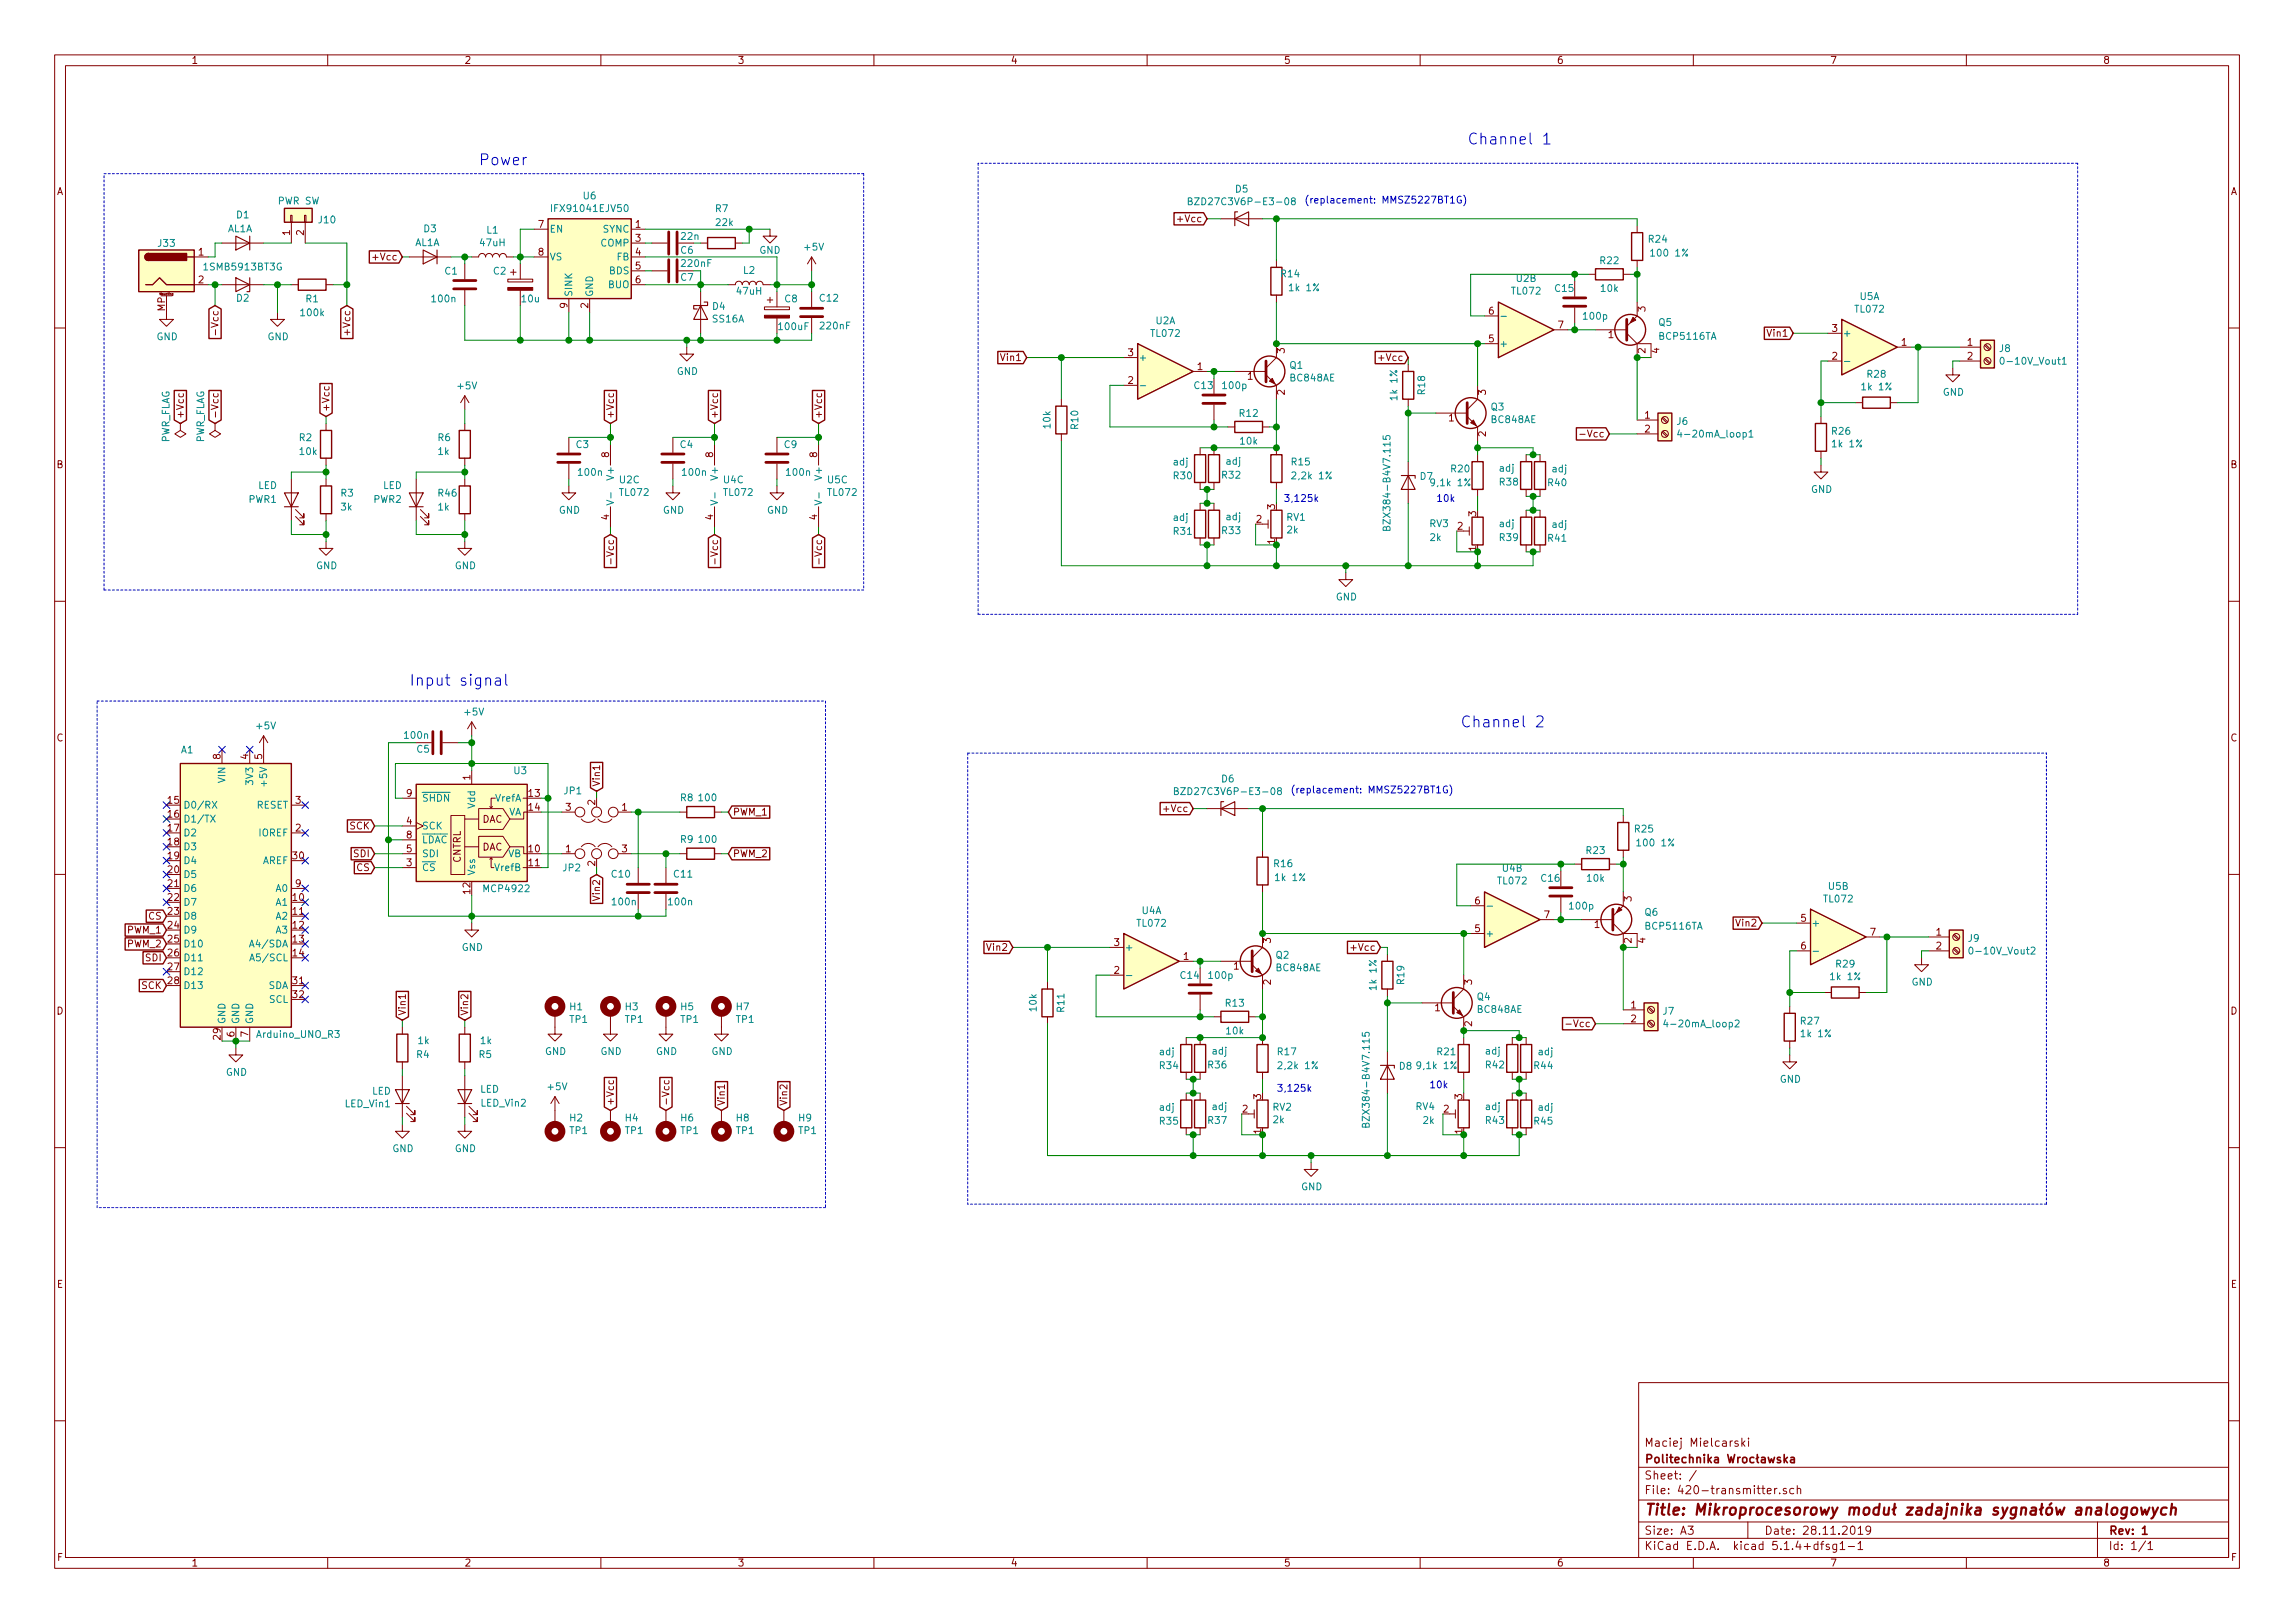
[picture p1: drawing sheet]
<svg xmlns="http://www.w3.org/2000/svg" width="420mm" height="297mm" viewBox="0 0 420 297" stroke-linecap="round" stroke-linejoin="round" font-family="sans-serif">
<defs><g id="words">
<g font-size="2.8" fill="#0000c2">
<text x="268.6" y="26.5">Channel 1</text>
<text x="87.6" y="30.3">Power</text>
<text x="74.9" y="125.5">Input signal</text>
<text x="267.3" y="133.1">Channel 2</text>
</g>
<text font-size="2.8" fill="#840000" x="301" y="277.3">Title: Mikroprocesorowy modu zadajnika sygnaów analogowych</text>
<g font-size="2.1" fill="#840000">
<text x="301" y="267.8">Politechnika Wrocawska</text>
<text x="301" y="264.8">Maciej Mielcarski</text>
<text x="301" y="273.5">File: 420-transmitter.sch</text>
<text x="301" y="270.8">Sheet: /</text>
<text x="301" y="280.9">Size: A3</text>
<text x="323" y="280.9">Date: 28.11.2019</text>
<text x="386" y="280.9">Rev: 1</text>
<text x="301" y="283.7">KiCad E.D.A. kicad 5.1.4+dfsg1-1</text>
<text x="386" y="283.7">Id: 1/1</text>
</g>
<g font-size="1.8" fill="#840000">
<text x="35" y="11.7">1</text>
<text x="85" y="11.7">2</text>
<text x="135" y="11.7">3</text>
<text x="185" y="11.7">4</text>
<text x="235" y="11.7">5</text>
<text x="285" y="11.7">6</text>
<text x="335" y="11.7">7</text>
<text x="385" y="11.7">8</text>
<text x="10.4" y="35.7">A</text>
<text x="408.4" y="35.7">A</text>
<text x="98.6" y="41.7">7</text>
<text x="116.4" y="41.7">1</text>
<text x="216" y="40.7">+Vcc</text>
<text x="36.3" y="46.8">1</text>
<text x="53.1" y="43.1" transform="rotate(-90 53.1 43.1)">1</text>
<text x="55.6" y="43.1" transform="rotate(-90 55.6 43.1)">2</text>
<text x="68.7" y="47.7">+Vcc</text>
<text x="98.6" y="46.8">8</text>
<text x="116.4" y="44.2">3</text>
<text x="116.4" y="46.8">4</text>
<text x="36.3" y="51.9">2</text>
<text x="116.4" y="49.3">5</text>
<text x="116.4" y="51.9">6</text>
<text x="30.2" y="57" transform="rotate(-90 30.2 57)">MP</text>
<text x="103.9" y="56.4" transform="rotate(-90 103.9 56.4)">9</text>
<text x="107.7" y="56.4" transform="rotate(-90 107.7 56.4)">2</text>
<text x="272.6" y="57.6">6</text>
<text x="301.2" y="57" transform="rotate(-90 301.2 57)">3</text>
<text x="40" y="60.4" transform="rotate(-90 40 60.4)">-Vcc</text>
<text x="64.1" y="60.9" transform="rotate(-90 64.1 60.9)">+Vcc</text>
<text x="206.5" y="65.2">3</text>
<text x="235.2" y="64.7" transform="rotate(-90 235.2 64.7)">3</text>
<text x="272.6" y="62.6">5</text>
<text x="285.3" y="60.1">7</text>
<text x="294.5" y="61.9">1</text>
<text x="301.2" y="64.7" transform="rotate(-90 301.2 64.7)">2</text>
<text x="303.8" y="64.7" transform="rotate(-90 303.8 64.7)">4</text>
<text x="323.8" y="61.6">Vin1</text>
<text x="335.4" y="65.8">2</text>
<text x="335.4" y="60.7">3</text>
<text x="348.1" y="63.3">1</text>
<text x="360.2" y="63.3">1</text>
<text x="360.2" y="65.8">2</text>
<text x="183.4" y="66.1">Vin1</text>
<text x="206.5" y="70.3">2</text>
<text x="219.2" y="67.7">1</text>
<text x="228.4" y="69.5">1</text>
<text x="252.8" y="66.1">+Vcc</text>
<text x="33.7" y="76.7" transform="rotate(-90 33.7 76.7)">+Vcc</text>
<text x="40" y="76.7" transform="rotate(-90 40 76.7)">-Vcc</text>
<text x="60.3" y="75.4" transform="rotate(-90 60.3 75.4)">+Vcc</text>
<text x="112.4" y="76.7" transform="rotate(-90 112.4 76.7)">+Vcc</text>
<text x="131.4" y="76.7" transform="rotate(-90 131.4 76.7)">+Vcc</text>
<text x="150.5" y="76.7" transform="rotate(-90 150.5 76.7)">+Vcc</text>
<text x="235.2" y="72.3" transform="rotate(-90 235.2 72.3)">2</text>
<text x="265.3" y="77.1">1</text>
<text x="272" y="72.3" transform="rotate(-90 272 72.3)">3</text>
<text x="301.1" y="76.6">1</text>
<text x="111.5" y="83.7" transform="rotate(-90 111.5 83.7)">8</text>
<text x="130.6" y="83.7" transform="rotate(-90 130.6 83.7)">8</text>
<text x="149.6" y="83.7" transform="rotate(-90 149.6 83.7)">8</text>
<text x="272" y="79.9" transform="rotate(-90 272 79.9)">2</text>
<text x="290.1" y="80">-Vcc</text>
<text x="301.1" y="79.2">2</text>
<text x="10.4" y="85.7">B</text>
<text x="408.4" y="85.7">B</text>
<text x="111.5" y="95.1" transform="rotate(-90 111.5 95.1)">4</text>
<text x="130.6" y="95.1" transform="rotate(-90 130.6 95.1)">4</text>
<text x="149.6" y="95.1" transform="rotate(-90 149.6 95.1)">4</text>
<text x="230" y="95.7">2</text>
<text x="233.4" y="93.2" transform="rotate(-90 233.4 93.2)">3</text>
<text x="270.3" y="94.5" transform="rotate(-90 270.3 94.5)">3</text>
<text x="233.4" y="99.6" transform="rotate(-90 233.4 99.6)">1</text>
<text x="266.9" y="96.9">2</text>
<text x="270.3" y="100.8" transform="rotate(-90 270.3 100.8)">1</text>
<text x="112.4" y="102.3" transform="rotate(-90 112.4 102.3)">-Vcc</text>
<text x="131.4" y="102.3" transform="rotate(-90 131.4 102.3)">-Vcc</text>
<text x="150.5" y="102.3" transform="rotate(-90 150.5 102.3)">-Vcc</text>
<text x="10.4" y="135.7">C</text>
<text x="408.4" y="135.7">C</text>
<text x="40.4" y="138.9" transform="rotate(-90 40.4 138.9)">8</text>
<text x="45.5" y="138.9" transform="rotate(-90 45.5 138.9)">4</text>
<text x="48" y="138.9" transform="rotate(-90 48 138.9)">5</text>
<text x="86.1" y="142.8" transform="rotate(-90 86.1 142.8)">1</text>
<text x="30.8" y="147.1">15</text>
<text x="30.8" y="149.6">16</text>
<text x="54.1" y="147.1">3</text>
<text x="74.4" y="145.8">9</text>
<text x="96.8" y="145.8">13</text>
<text x="96.8" y="148.4">14</text>
<text x="103.6" y="148.4">3</text>
<text x="109" y="147.3" transform="rotate(-90 109 147.3)">2</text>
<text x="109.9" y="144" transform="rotate(-90 109.9 144)">Vin1</text>
<text x="113.9" y="148.4">1</text>
<text x="134.1" y="149.3">PWM_1</text>
<text x="213.5" y="148.6">+Vcc</text>
<text x="30.8" y="152.2">17</text>
<text x="30.8" y="154.7">18</text>
<text x="54.1" y="152.2">2</text>
<text x="64.1" y="151.8">SCK</text>
<text x="74.4" y="150.9">4</text>
<text x="74.4" y="156">5</text>
<text x="74.4" y="153.5">8</text>
<text x="88.3" y="155.7">DAC</text>
<text x="88.3" y="150.6">DAC</text>
<text x="96.8" y="156">10</text>
<text x="103.6" y="156">1</text>
<text x="113.9" y="156">3</text>
<text x="30.8" y="157.3">19</text>
<text x="30.8" y="159.8">20</text>
<text x="53.6" y="157.3">30</text>
<text x="64.8" y="156.9">SDI</text>
<text x="65.3" y="159.4">CS</text>
<text x="74.4" y="158.5">3</text>
<text x="84.4" y="158" transform="rotate(-90 84.4 158)">CNTRL</text>
<text x="96.8" y="158.5">11</text>
<text x="109" y="158.5" transform="rotate(-90 109 158.5)">2</text>
<text x="134.1" y="156.9">PWM_2</text>
<text x="30.8" y="162.3">21</text>
<text x="30.8" y="164.9">22</text>
<text x="30.8" y="167.4">23</text>
<text x="53.6" y="164.9">10</text>
<text x="53.6" y="167.4">11</text>
<text x="54.1" y="162.3">9</text>
<text x="86.1" y="163.6" transform="rotate(-90 86.1 163.6)">12</text>
<text x="109.9" y="164.6" transform="rotate(-90 109.9 164.6)">Vin2</text>
<text x="270" y="165.5">6</text>
<text x="298.7" y="165" transform="rotate(-90 298.7 165)">3</text>
<text x="23.4" y="170.9">PWM_1</text>
<text x="23.4" y="173.4">PWM_2</text>
<text x="27.2" y="168.3">CS</text>
<text x="30.8" y="170">24</text>
<text x="30.8" y="172.5">25</text>
<text x="53.6" y="170">12</text>
<text x="53.6" y="172.5">13</text>
<text x="204" y="173.1">3</text>
<text x="232.7" y="172.6" transform="rotate(-90 232.7 172.6)">3</text>
<text x="270" y="170.6">5</text>
<text x="282.7" y="168.1">7</text>
<text x="291.9" y="169.8">1</text>
<text x="298.7" y="172.6" transform="rotate(-90 298.7 172.6)">2</text>
<text x="301.2" y="172.6" transform="rotate(-90 301.2 172.6)">4</text>
<text x="318.1" y="169.6">Vin2</text>
<text x="329.7" y="168.7">5</text>
<text x="329.7" y="173.8">6</text>
<text x="342.4" y="171.2">7</text>
<text x="354.5" y="171.2">1</text>
<text x="354.5" y="173.8">2</text>
<text x="26.7" y="175.9">SDI</text>
<text x="30.8" y="175">26</text>
<text x="30.8" y="177.6">27</text>
<text x="53.6" y="175">14</text>
<text x="180.9" y="174">Vin2</text>
<text x="204" y="178.2">2</text>
<text x="216.7" y="175.7">1</text>
<text x="225.9" y="177.5">1</text>
<text x="247.8" y="174">+Vcc</text>
<text x="10.4" y="185.7">D</text>
<text x="26" y="181">SCK</text>
<text x="30.8" y="180.1">28</text>
<text x="53.6" y="180.1">31</text>
<text x="53.6" y="182.7">32</text>
<text x="74.3" y="185.9" transform="rotate(-90 74.3 185.9)">Vin1</text>
<text x="85.7" y="185.9" transform="rotate(-90 85.7 185.9)">Vin2</text>
<text x="232.7" y="180.2" transform="rotate(-90 232.7 180.2)">2</text>
<text x="262.7" y="185.1">1</text>
<text x="269.5" y="180.2" transform="rotate(-90 269.5 180.2)">3</text>
<text x="298.6" y="184.6">1</text>
<text x="408.4" y="185.7">D</text>
<text x="40.4" y="190.2" transform="rotate(-90 40.4 190.2)">29</text>
<text x="42.9" y="189.7" transform="rotate(-90 42.9 189.7)">6</text>
<text x="45.5" y="189.7" transform="rotate(-90 45.5 189.7)">7</text>
<text x="269.5" y="187.8" transform="rotate(-90 269.5 187.8)">2</text>
<text x="287.6" y="188">-Vcc</text>
<text x="298.6" y="187.1">2</text>
<text x="112.4" y="202.4" transform="rotate(-90 112.4 202.4)">+Vcc</text>
<text x="122.6" y="202.4" transform="rotate(-90 122.6 202.4)">-Vcc</text>
<text x="132.7" y="202.4" transform="rotate(-90 132.7 202.4)">Vin1</text>
<text x="144.1" y="202.4" transform="rotate(-90 144.1 202.4)">Vin2</text>
<text x="227.5" y="203.6">2</text>
<text x="230.9" y="201.2" transform="rotate(-90 230.9 201.2)">3</text>
<text x="264.3" y="203.6">2</text>
<text x="267.7" y="201.2" transform="rotate(-90 267.7 201.2)">3</text>
<text x="230.9" y="207.5" transform="rotate(-90 230.9 207.5)">1</text>
<text x="267.7" y="207.5" transform="rotate(-90 267.7 207.5)">1</text>
<text x="10.4" y="235.7">E</text>
<text x="408.4" y="235.7">E</text>
<text x="10.5" y="285.7">F</text>
<text x="35" y="286.7">1</text>
<text x="85" y="286.7">2</text>
<text x="135" y="286.7">3</text>
<text x="185" y="286.7">4</text>
<text x="235" y="286.7">5</text>
<text x="285" y="286.7">6</text>
<text x="335" y="286.7">7</text>
<text x="385" y="286.7">8</text>
<text x="408.5" y="285.7">F</text>
</g>
<g font-size="1.8" fill="#008484">
<text x="226.2" y="35.2">D5</text>
<text x="43.3" y="40">D1</text>
<text x="51" y="37.4">PWR SW</text>
<text x="58.4" y="40.9">J10</text>
<text x="101.5" y="38.8">IFX91041EJV50</text>
<text x="106.8" y="36.5">U6</text>
<text x="131" y="38.8">R7</text>
<text x="131.1" y="41.4">22k</text>
<text x="219.1" y="37.6">BZD27C3V6P-E3-08</text>
<text x="29" y="45.2">J33</text>
<text x="41.9" y="42.5">AL1A</text>
<text x="76.2" y="45">AL1A</text>
<text x="77.6" y="42.5">D3</text>
<text x="88" y="45.1">47uH</text>
<text x="89.2" y="42.8">L1</text>
<text x="100.6" y="42.6">EN</text>
<text x="100.6" y="47.7">VS</text>
<text x="110" y="45.1">COMP</text>
<text x="110.4" y="42.6">SYNC</text>
<text x="113" y="47.7">FB</text>
<text x="124.7" y="46.4">C6</text>
<text x="124.8" y="43.9">22n</text>
<text x="139" y="46.4">GND</text>
<text x="147.4" y="45.9">+5V</text>
<text x="301.9" y="44.4">R24</text>
<text x="302.8" y="47">100 1%</text>
<text x="37.6" y="49.5">1SMB5913BT3G</text>
<text x="81.5" y="50.3">C1</text>
<text x="90.4" y="50.3">C2</text>
<text x="111.4" y="52.7">BUO</text>
<text x="111.6" y="50.2">BDS</text>
<text x="124.7" y="51.4">C7</text>
<text x="124.9" y="48.9">220nF</text>
<text x="135" y="53.9">47uH</text>
<text x="136.1" y="50.1">L2</text>
<text x="234.6" y="50.8">R14</text>
<text x="236.2" y="53.3">1k 1%</text>
<text x="276.9" y="53.9">TL072</text>
<text x="277.6" y="51.6">U2B</text>
<text x="284.8" y="53.4">C15</text>
<text x="293" y="48.3">R22</text>
<text x="293.2" y="53.4">10k</text>
<text x="43.3" y="55.2">D2</text>
<text x="55.2" y="57.9">100k</text>
<text x="56" y="55.3">R1</text>
<text x="79.2" y="55.3">100n</text>
<text x="95.6" y="55.3">10u</text>
<text x="104.8" y="54.4" transform="rotate(-90 104.8 54.4)">SINK</text>
<text x="108.6" y="54.4" transform="rotate(-90 108.6 54.4)">GND</text>
<text x="130.5" y="56.7">D4</text>
<text x="130.7" y="59">SS16A</text>
<text x="143.7" y="55.3">C8</text>
<text x="150.1" y="55.2">C12</text>
<text x="211.6" y="59.3">U2A</text>
<text x="290" y="58.5">100p</text>
<text x="303.7" y="59.7">Q5</text>
<text x="339.7" y="57.2">TL072</text>
<text x="340.5" y="54.9">U5A</text>
<text x="28.7" y="62.3">GND</text>
<text x="49" y="62.3">GND</text>
<text x="142.7" y="60.4">100uF</text>
<text x="150.3" y="60.3">220nF</text>
<text x="210.8" y="61.7">TL072</text>
<text x="274.4" y="63.5">+</text>
<text x="303.9" y="62.2">BCP5116TA</text>
<text x="337.3" y="61.6">+</text>
<text x="366.1" y="64.4">J8</text>
<text x="83.9" y="71.3">+5V</text>
<text x="123.9" y="68.6">GND</text>
<text x="208.4" y="66.1">+</text>
<text x="218.7" y="71.2">C13</text>
<text x="224" y="71.2">100p</text>
<text x="236.2" y="67.5">Q1</text>
<text x="236.3" y="69.8">BC848AE</text>
<text x="341" y="71.4">1k 1%</text>
<text x="341.9" y="69.1">R28</text>
<text x="366.9" y="66.7">0-10V_Vout1</text>
<text x="227" y="76.3">R12</text>
<text x="255.8" y="73" transform="rotate(-90 255.8 73)">1k 1%</text>
<text x="260.9" y="72.1" transform="rotate(-90 260.9 72.1)">R18</text>
<text x="273" y="75.1">Q3</text>
<text x="273.1" y="77.4">BC848AE</text>
<text x="307" y="77.8">J6</text>
<text x="355.7" y="72.4">GND</text>
<text x="31" y="81.2" transform="rotate(-90 31 81.2)">PWR_FLAG</text>
<text x="37.4" y="81.2" transform="rotate(-90 37.4 81.2)">PWR_FLAG</text>
<text x="54.8" y="80.7">R2</text>
<text x="54.9" y="83.3">10k</text>
<text x="80.2" y="80.7">R6</text>
<text x="80.2" y="83.3">1k</text>
<text x="105.5" y="82">C3</text>
<text x="124.6" y="82">C4</text>
<text x="143.6" y="82">C9</text>
<text x="192.3" y="78.3" transform="rotate(-90 192.3 78.3)">10k</text>
<text x="197.4" y="78.5" transform="rotate(-90 197.4 78.5)">R10</text>
<text x="227.1" y="81.4">10k</text>
<text x="308" y="80.1">4-20mA_loop1</text>
<text x="335.4" y="79.6">R26</text>
<text x="335.7" y="81.9">1k 1%</text>
<text x="47.2" y="89.5">LED</text>
<text x="70.1" y="89.5">LED</text>
<text x="106" y="87.1">100n</text>
<text x="112.4" y="87.5" transform="rotate(-90 112.4 87.5)">V+</text>
<text x="113.5" y="88.5">U2C</text>
<text x="125.1" y="87.1">100n</text>
<text x="131.4" y="87.5" transform="rotate(-90 131.4 87.5)">V+</text>
<text x="132.5" y="88.5">U4C</text>
<text x="144.1" y="87.1">100n</text>
<text x="150.5" y="87.5" transform="rotate(-90 150.5 87.5)">V+</text>
<text x="151.6" y="88.5">U5C</text>
<text x="214.9" y="85.2">adj</text>
<text x="214.9" y="87.7">R30</text>
<text x="223.8" y="87.6">R32</text>
<text x="224.5" y="85.1">adj</text>
<text x="236.5" y="85.2">R15</text>
<text x="236.9" y="87.7">2,2k 1%</text>
<text x="260" y="87.8">D7</text>
<text x="262.3" y="89">9,1k 1%</text>
<text x="265.7" y="86.4">R20</text>
<text x="274.6" y="86.3">adj</text>
<text x="274.6" y="88.9">R38</text>
<text x="283.5" y="89">R40</text>
<text x="284.2" y="86.4">adj</text>
<text x="45.6" y="92">PWR1</text>
<text x="62.4" y="90.9">R3</text>
<text x="62.5" y="93.4">3k</text>
<text x="68.4" y="92">PWR2</text>
<text x="80.2" y="93.4">1k</text>
<text x="80.3" y="90.9">R46</text>
<text x="102.3" y="94">GND</text>
<text x="113.6" y="90.8">TL072</text>
<text x="121.4" y="94">GND</text>
<text x="132.6" y="90.8">TL072</text>
<text x="140.4" y="94">GND</text>
<text x="151.7" y="90.8">TL072</text>
<text x="214.9" y="95.3">adj</text>
<text x="224.5" y="95.2">adj</text>
<text x="235.6" y="95.3">RV1</text>
<text x="254.6" y="95.9" transform="rotate(-90 254.6 95.9)">BZX384-B4V7.115</text>
<text x="331.5" y="90.2">GND</text>
<text x="214.9" y="97.9">R31</text>
<text x="223.8" y="97.8">R33</text>
<text x="235.7" y="97.6">2k</text>
<text x="261.8" y="96.5">RV3</text>
<text x="261.8" y="99">2k</text>
<text x="274.6" y="96.5">adj</text>
<text x="274.6" y="99">R39</text>
<text x="283.5" y="99.1">R41</text>
<text x="284.2" y="96.6">adj</text>
<text x="57.9" y="104.2">GND</text>
<text x="83.3" y="104.2">GND</text>
<text x="244.6" y="109.9">GND</text>
<text x="85.1" y="130.9">+5V</text>
<text x="33.2" y="137.9">A1</text>
<text x="47" y="133.5">+5V</text>
<text x="74.2" y="135.2">100n</text>
<text x="76.4" y="137.8">C5</text>
<text x="41.3" y="143.2" transform="rotate(-90 41.3 143.2)">VIN</text>
<text x="46.4" y="143.4" transform="rotate(-90 46.4 143.4)">3V3</text>
<text x="48.9" y="143.4" transform="rotate(-90 48.9 143.4)">+5V</text>
<text x="94.1" y="141.7">U3</text>
<text x="223.7" y="143.2">D6</text>
<text x="33.5" y="148">D0/RX</text>
<text x="46.9" y="148">RESET</text>
<text x="77.2" y="146.7">SHDN</text>
<text x="87" y="147.9" transform="rotate(-90 87 147.9)">Vdd</text>
<text x="90.8" y="146.7">VrefA</text>
<text x="93" y="149.3">VA</text>
<text x="103.3" y="145.4">JP1</text>
<text x="124.6" y="146.6">R8</text>
<text x="128" y="146.6">100</text>
<text x="216.5" y="145.5">BZD27C3V6P-E3-08</text>
<text x="33.5" y="150.5">D1/TX</text>
<text x="33.5" y="153.1">D2</text>
<text x="33.5" y="155.6">D3</text>
<text x="47.4" y="153.1">IOREF</text>
<text x="77.2" y="151.8">SCK</text>
<text x="77.2" y="154.3">LDAC</text>
<text x="124.6" y="154.3">R9</text>
<text x="128.1" y="154.3">100</text>
<text x="299.3" y="152.4">R25</text>
<text x="300.3" y="154.9">100 1%</text>
<text x="33.5" y="158.2">D4</text>
<text x="33.5" y="160.7">D5</text>
<text x="48" y="158.2">AREF</text>
<text x="77.2" y="159.4">CS</text>
<text x="77.2" y="156.9">SDI</text>
<text x="87" y="160.3" transform="rotate(-90 87 160.3)">Vss</text>
<text x="90.8" y="159.4">VrefB</text>
<text x="93" y="156.9">VB</text>
<text x="103.1" y="159.5">JP2</text>
<text x="112" y="160.6">C10</text>
<text x="123.4" y="160.6">C11</text>
<text x="233.3" y="158.7">R16</text>
<text x="233.7" y="161.3">1k 1%</text>
<text x="274.3" y="161.9">TL072</text>
<text x="275.1" y="159.5">U4B</text>
<text x="282.2" y="161.4">C16</text>
<text x="290.5" y="156.3">R23</text>
<text x="290.6" y="161.4">10k</text>
<text x="33.5" y="163.2">D6</text>
<text x="33.5" y="165.8">D7</text>
<text x="50.6" y="165.8">A1</text>
<text x="50.6" y="163.2">A0</text>
<text x="88.8" y="163.3">MCP4922</text>
<text x="112.2" y="165.7">100n</text>
<text x="122.5" y="165.7">100n</text>
<text x="209.1" y="167.3">U4A</text>
<text x="287.5" y="166.5">100p</text>
<text x="301.2" y="167.6">Q6</text>
<text x="334" y="165.2">TL072</text>
<text x="334.8" y="162.9">U5B</text>
<text x="33.5" y="168.3">D8</text>
<text x="33.5" y="170.9">D9</text>
<text x="33.5" y="173.4">D10</text>
<text x="46.4" y="173.4">A4/SDA</text>
<text x="50.6" y="168.3">A2</text>
<text x="50.6" y="170.9">A3</text>
<text x="208.3" y="169.6">TL072</text>
<text x="271.9" y="171.5">+</text>
<text x="301.4" y="170.1">BCP5116TA</text>
<text x="331.6" y="169.6">+</text>
<text x="360.4" y="172.4">J9</text>
<text x="33.5" y="175.9">D11</text>
<text x="33.5" y="178.5">D12</text>
<text x="46.5" y="175.9">A5/SCL</text>
<text x="84.5" y="174">GND</text>
<text x="205.9" y="174">+</text>
<text x="216.2" y="179.2">C14</text>
<text x="221.4" y="179.2">100p</text>
<text x="233.6" y="175.4">Q2</text>
<text x="233.8" y="177.8">BC848AE</text>
<text x="335.3" y="179.4">1k 1%</text>
<text x="336.2" y="177.1">R29</text>
<text x="361.2" y="174.7">0-10V_Vout2</text>
<text x="33.5" y="181">D13</text>
<text x="49.1" y="181">SDA</text>
<text x="49.3" y="183.6">SCL</text>
<text x="104.4" y="184.9">H1</text>
<text x="114.5" y="184.9">H3</text>
<text x="124.7" y="184.9">H5</text>
<text x="134.8" y="184.9">H7</text>
<text x="189.8" y="185" transform="rotate(-90 189.8 185)">10k</text>
<text x="194.9" y="185.2" transform="rotate(-90 194.9 185.2)">R11</text>
<text x="224.4" y="184.2">R13</text>
<text x="252" y="181" transform="rotate(-90 252 181)">1k 1%</text>
<text x="257.1" y="180.1" transform="rotate(-90 257.1 180.1)">R19</text>
<text x="270.5" y="183.1">Q4</text>
<text x="270.6" y="185.4">BC848AE</text>
<text x="304.5" y="185.7">J7</text>
<text x="350" y="180.4">GND</text>
<text x="41.3" y="187.5" transform="rotate(-90 41.3 187.5)">GND</text>
<text x="43.8" y="187.5" transform="rotate(-90 43.8 187.5)">GND</text>
<text x="46.4" y="187.5" transform="rotate(-90 46.4 187.5)">GND</text>
<text x="47.1" y="190">Arduino_UNO_R3</text>
<text x="76.6" y="191.1">1k</text>
<text x="88" y="191.1">1k</text>
<text x="104.3" y="187.2">TP1</text>
<text x="114.5" y="187.2">TP1</text>
<text x="124.6" y="187.2">TP1</text>
<text x="134.8" y="187.2">TP1</text>
<text x="224.6" y="189.3">10k</text>
<text x="305.5" y="188">4-20mA_loop2</text>
<text x="329.7" y="187.5">R27</text>
<text x="329.9" y="189.8">1k 1%</text>
<text x="41.4" y="196.9">GND</text>
<text x="76.3" y="193.6">R4</text>
<text x="87.7" y="193.6">R5</text>
<text x="99.8" y="193.1">GND</text>
<text x="109.9" y="193.1">GND</text>
<text x="120.1" y="193.1">GND</text>
<text x="130.3" y="193.1">GND</text>
<text x="212.3" y="193.1">adj</text>
<text x="212.4" y="195.7">R34</text>
<text x="221.2" y="195.5">R36</text>
<text x="222" y="193">adj</text>
<text x="234" y="193.1">R17</text>
<text x="234.3" y="195.7">2,2k 1%</text>
<text x="256.2" y="195.8">D8</text>
<text x="259.7" y="195.7">9,1k 1%</text>
<text x="263.2" y="193.1">R21</text>
<text x="272" y="193">adj</text>
<text x="272.1" y="195.5">R42</text>
<text x="280.9" y="195.7">R44</text>
<text x="281.7" y="193.1">adj</text>
<text x="63.2" y="202.7">LED_Vin1</text>
<text x="68.1" y="200.3">LED</text>
<text x="87.9" y="200">LED</text>
<text x="88.1" y="202.5">LED_Vin2</text>
<text x="100.4" y="199.5">+5V</text>
<text x="212.3" y="203.3">adj</text>
<text x="222" y="203.2">adj</text>
<text x="233" y="203.3">RV2</text>
<text x="259.2" y="203.2">RV4</text>
<text x="272" y="203.2">adj</text>
<text x="281.7" y="203.3">adj</text>
<text x="325.8" y="198.2">GND</text>
<text x="104.3" y="207.6">TP1</text>
<text x="104.4" y="205.2">H2</text>
<text x="114.5" y="207.6">TP1</text>
<text x="114.5" y="205.2">H4</text>
<text x="124.6" y="207.6">TP1</text>
<text x="124.7" y="205.2">H6</text>
<text x="134.8" y="207.6">TP1</text>
<text x="134.8" y="205.2">H8</text>
<text x="146.2" y="207.6">TP1</text>
<text x="146.3" y="205.2">H9</text>
<text x="212.4" y="205.8">R35</text>
<text x="221.2" y="205.7">R37</text>
<text x="233.1" y="205.6">2k</text>
<text x="250.7" y="205.1" transform="rotate(-90 250.7 205.1)">BZX384-B4V7.115</text>
<text x="260.6" y="205.7">2k</text>
<text x="272.1" y="205.7">R43</text>
<text x="280.9" y="205.8">R45</text>
<text x="71.8" y="210.9">GND</text>
<text x="83.3" y="210.9">GND</text>
<text x="238.2" y="217.8">GND</text>
</g>
<g font-size="1.8" fill="#0000c2">
<text x="238.8" y="37.2">(replacement: MMSZ5227BT1G)</text>
<text x="234.9" y="91.9">3,125k</text>
<text x="262.9" y="91.9">10k</text>
<text x="236.2" y="145.2">(replacement: MMSZ5227BT1G)</text>
<text x="233.7" y="199.8">3,125k</text>
<text x="261.6" y="199.2">10k</text>
</g>
<text font-size=".5" fill="#840000" x="29.3" y="54">Mounting</text>
</g></defs>
<g fill="none" stroke="#840000" stroke-width=".18">
<path d="M10 10h400v277h-400zM12 12h396v273.1h-396zM60 10v2M110 10v2M160 10v2M210 10v2M260 10v2M310 10v2M360 10v2M53.2 39.4h.3v1.3h-.3zM55.8 39.4h.2v1.3h-.2zM29.5 54.1h2"/>
<path d="M30.5 54.1v4.4h1.2l-1.2 1.2-1.3-1.2h1.3M31.6 53.7v.4h-.1M31.6 53.7l-.1 .1 .1 .2M35.6 47h2.5M35.6 52.1h2.5M40.6 44.5h7.7M40.6 52.1h7.7M50.8 57.2v1.3h1.3l-1.3 1.2-1.3-1.2h1.3M53.3 52.1h1.3M53.3 40.7v3.8M55.9 40.7v3.8M59.7 52.1h1.3"/>
<path d="M74.9 47h7.6M85.1 48.3v2.8M85.1 53.1v2.8M86.4 47h1.2a.63 .63 0 0 1 .7-.6 .63 .63 0 0 1 .6 .6 .63 .63 0 0 1 .6-.6 .63 .63 0 0 1 .7 .6 .63 .63 0 0 1 .6-.6 .63 .63 0 0 1 .6 .6 .63 .63 0 0 1 .7-.6 .63 .63 0 0 1 .6 .6h1.3M93 51.1h4.5v.5h-4.5zM93.5 49.8h1M94 49.3v1M95.2 48.3v2.8M95.2 53.1v2.8M97.8 47h2.5M97.8 41.9h2.5M104.1 54.6v2.6"/>
<path d="M107.9 54.6v2.6M115.6 44.5h2.5M115.6 47h2.5M115.6 52.1h2.5M115.6 41.9h2.5M115.6 49.6h2.5M119.4 44.5h2.8M119.4 49.6h2.8M124.2 44.5h2.8M128.3 44.5h1.2M128.3 53.4v7.6M133.3 52.1h1.3a.63 .63 0 0 1 .7-.6 .63 .63 0 0 1 .6 .6 .63 .63 0 0 1 .6-.6 .63 .63 0 0 1 .7 .6 .63 .63 0 0 1 .6-.6 .63 .63 0 0 1 .6 .6 .63 .63 0 0 1 .7-.6 .63 .63 0 0 1 .6 .6h1.3"/>
<path d="M134.6 44.5h1.3M140 56.2h4.5v.5h-4.5zM140.5 54.9h1M141 41.9v1.3h1.2l-1.2 1.3-1.3-1.3h1.3M141 54.4v1M142.2 53.4v2.8M142.2 58.2v2.8M148.6 47l-.8 1.3M148.6 47v2.6M148.6 53.4v2.8M148.6 58.2v2.8M148.6 47l.8 1.3"/>
<path d="M223.5 40h7.6M233.7 47.7v1.2M233.7 54v1.3M271.8 57.8h2.5M288.3 51.5v2.8M288.3 56.3v2.8M290.8 50.2h1.3M297.2 50.2h1.2M299.7 55.3v2.5l-1.9 1.9M299.7 41.3v1.3M299.7 47.7v1.2M10 60h2"/>
<path d="M32.8 72l-.1 .4 .3 .2 .5-.1v-.5M33 77.5v1.3l1 .6-1 .6-1-.6 1-.6M33 77.5h.1M39.1 72v.4l.2 .2 .6-.1v-.5M39.4 77.5v1.3l1 .6-1 .6-1-.6 1-.6M39.4 77.5h.1M39.4 60.3v1M59.5 70.8l-.1 .3 .2 .3 .6-.1v-.5M59.7 77.5v1.3M85.1 72.4v2.6M85.1 77.5v1.3M85.1 72.4l-.8 1.3"/>
<path d="M85.1 72.4l.8 1.3M111.5 72v.4l.2 .2 .6-.1v-.5M125.7 63.5v1.3h1.3l-1.3 1.3-1.2-1.3h1.2M130.6 72l-.1 .4 .3 .2 .5-.1v-.5M149.6 72v.4l.2 .2 .6-.1v-.5M194.3 73.1v1.2M194.3 79.4v1.3M205.7 70.5h2.6M205.7 65.4h2.6M218.4 68h2.6M222.2 69.3v2.7M222.2 74.1v2.8"/>
<path d="M224.8 78.1h1.3M226.1 68h5.7M231.1 78.1h1.3M231.8 68.6l1.9 1.9v2.6M233.7 62.9v2.5l-1.9 1.9M257.8 66.7v1.3M257.8 73.1v1.2M262.9 75.6h5.7M268.6 76.2l1.9 1.9v2.6M270.5 70.5v2.6l-1.9 1.9M271.8 62.9h2.5M284.5 60.4h2.5"/>
<path d="M289.2 79.5h1M292.1 60.4h5.7M297.8 61l1.9 1.9M299.7 76.9h3.8M299.7 79.4h3.8M299.7 62.9h2.6v2.5M299.7 62.9v2.5M304.3 79.1l.8 .8M304.3 76.5l.8 .9M304.4 78.9l.9 .8M304.4 76.4l.9 .8M333.4 76.2v1.3"/>
<path d="M334.6 66.1h2.6M334.6 61h2.6M339.7 73.7h1.3M346.1 73.7h1.2M347.3 63.5h2.6M357.5 67.3v1.3h1.3l-1.3 1.3-1.3-1.3h1.3M358.8 63.5h3.8M358.8 66.1h3.8M363.3 65.7l.9 .9M363.3 63.2l.9 .8M363.5 65.6l.9 .8M363.5 63l.9 .9"/>
<path d="M408 60h2M53.3 87.7v7.6M54.1 94.5l1.5 1.5v-.7v.7h-.7M54.1 93.3l1.5 1.5v-.8v.8h-.7M59.7 99.1v1.3h1.3l-1.3 1.2-1.3-1.2h1.3M59.7 83.9v1.2M59.7 87.7v1.2M59.7 94v1.3M76.2 87.7v7.6M77 94.5l1.5 1.5v-.7v.7h-.8M77 93.3l1.5 1.5v-.8v.8h-.8M85.1 99.1v1.3h1.3l-1.3 1.2-1.3-1.2h1.3"/>
<path d="M85.1 83.9v1.2M85.1 87.7v1.2M85.1 94v1.3M104.1 88.9v1.3h1.3l-1.3 1.3-1.2-1.3h1.2M104.1 80v2.8M104.1 84.9v2.8M111.8 81.3v3.8M111.8 92.7v3.9M123.2 88.9v1.3h1.3l-1.3 1.3-1.3-1.3h1.3M123.2 80v2.8M123.2 84.9v2.8M130.8 81.3v3.8"/>
<path d="M130.8 92.7v3.9M142.2 88.9v1.3h1.3l-1.3 1.3-1.2-1.3h1.2M142.2 80v2.8M142.2 84.9v2.8M149.9 81.3v3.8M149.9 92.7v3.9M219.7 82v1.2M219.7 88.3v1.3M219.7 92.1v1.3M219.7 98.5v1.2M222.2 82v1.2M222.2 88.3v1.3"/>
<path d="M222.2 92.1v1.3M222.2 98.5v1.2M231.1 95.9h1.1M232.2 95.2v1.5M233.7 82v1.2M233.7 88.3v1.3M257.8 84.5v7.6M268 97.2h1M269 96.4v1.6M270.5 83.2v1.3M270.5 89.6v1.2M279.4 83.2v1.3"/>
<path d="M279.4 89.6v1.2M279.4 93.4v1.3M279.4 99.7v1.3M281.9 83.2v1.3M281.9 89.6v1.2M281.9 93.4v1.3M281.9 99.7v1.3M333.4 85.1v1.3h1.2l-1.2 1.3-1.3-1.3h1.3M333.4 82.6v1.3M10 110h2M111.8 102.2v1M130.9 102.2v1"/>
<path d="M149.9 102.2v1M246.4 104.8v1.3h1.2l-1.2 1.3-1.3-1.3h1.3M408 110h2M40.6 137.2v2.5M45.7 137.2v2.5M48.3 134.7l-.8 1.2M48.3 134.7v5M48.3 134.7l.7 1.2M81 135.9h2.8M86.4 132.1l-.8 1.3M86.4 132.1v2.6M86.4 132.1l.7 1.3"/>
<path d="M53.3 152.4h2.6M53.3 147.4h2.6M73.7 158.8h2.5M73.7 146.1h2.5M73.7 151.2h2.5M73.7 156.2h2.5M73.7 153.7h2.5M76.2 150.5l1.3 .7-1.3 .6M82.5 149.3h2.6v10.8h-2.6zM85.1 155h2.5M85.1 149.9h2.5M86.4 141v2.5"/>
<path d="M87.6 153.1h4.5l1.2 1.9-1.2 1.9h-4.5zM87.6 148h4.5l1.2 1.9-1.2 1.9h-4.5zM89.7 147.6l.2 .3M89.9 157v1.8h.5M89.9 157l-.2 .3M89.9 157l.3 .3M90.2 147.6l-.3 .3M90.7 146.1h-.8v1.8M93.3 155h2.6v1.2h.6M95.8 158.8h.7M95.8 146.1h.7M96.5 148.6h-.6v1.3h-2.6"/>
<path d="M102.9 156.2h2.4M102.9 148.6h2.4M106.4 149.9a1.63 1.63 0 0 0 2.6 0M106.4 155a1.62 1.62 0 0 1 2.6 0M109.5 149.9a1.63 1.63 0 0 0 2.5 0M109.5 155a1.62 1.62 0 0 1 2.5 0M109.8 140.1v.8M113.2 156.2h2.4M113.2 148.6h2.4M116.8 158.8v2.8M121.9 158.8v2.8M124.5 156.2h1.2"/>
<path d="M124.5 148.6h1.2M130.8 156.2h1.3M130.8 148.6h1.3M221 148h7.6M231.1 155.6v1.3M285.7 159.4v2.8M288.3 158.2h1.3M294.6 158.2h1.3M297.2 149.3v1.2M297.2 155.6v1.3M10 160h2M53.3 162.6h2.6"/>
<path d="M86.4 168.9v1.3h1.2l-1.2 1.3-1.3-1.3h1.3M116.8 163.6v2.8M121.9 163.6v2.8M191.8 179.7v1.3M203.2 178.5h2.5M203.2 173.4h2.5M215.9 175.9h2.5M219.7 177.2v2.8M223.5 175.9h5.7M229.2 176.6l1.9 1.9v2.5M231.1 162v1.2M231.1 170.9v2.5l-1.9 1.9"/>
<path d="M254 174.7v1.2M268 178.5v2.5l-1.9 1.9M269.2 170.9h2.6M269.2 165.8h2.6M281.9 168.3h2.6M285.7 164.2v2.8M289.6 168.3h5.7M295.3 168.9l1.9 2M297.2 163.2v2.6l-1.9 1.9M297.2 170.9v2.5M297.2 170.9h2.5v2.5M328.9 174h2.6"/>
<path d="M328.9 168.9h2.6M341.6 171.5h2.6M351.8 175.3v1.3h1.3l-1.3 1.2-1.3-1.2h1.3M353.1 171.5h3.8M353.1 174h3.8M357.6 173.7l.9 .8M357.6 171.2l.9 .8M357.8 173.5l.8 .9M357.8 171l.8 .8M408 160h2M43.2 191.8v1.3h1.2l-1.2 1.2-1.3-1.2h1.3M43.2 188v2.5"/>
<path d="M45.7 188v2.5M73.7 188v1.3M73.7 194.3v1.3M73.7 196.9v7.6M74.2 182.1v.7M85.1 188v1.3M85.1 194.3v1.3M85.1 196.9v7.6M101.6 185.5v3.8h1.3l-1.3 1.2-1.3-1.2h1.3M111.5 197.8v.3l.2 .3 .6-.1v-.5M111.8 185.5v3.8h1.2l-1.2 1.2-1.3-1.2h1.3M121.7 197.8l-.1 .3 .3 .3 .5-.1v-.5"/>
<path d="M121.9 185.5v3.8h1.3l-1.3 1.2-1.3-1.2h1.3M132.1 185.5v3.8h1.2l-1.2 1.2-1.3-1.2h1.3M132.6 198.6v.7M191.8 186.1v1.3M217.2 189.9v1.3M217.2 196.3v1.2M219.7 182v2.8M219.7 189.9v1.3M219.7 196.3v1.2M222.2 186.1h1.3M228.6 186.1h1.3M231.1 189.9v1.3"/>
<path d="M231.1 196.3v1.2M254 181v1.3M254 192.4v7.7M260.3 183.6h5.8M266.1 184.2l1.9 1.9v2.5M268 189.9v1.3M268 196.3v1.2M276.9 189.9v1.3M276.9 196.3v1.2M279.4 189.9v1.3M279.4 196.3v1.2M286.7 187.4h1"/>
<path d="M297.2 184.8h3.8M297.2 187.4h3.8M301.7 187l.9 .9M301.7 184.5l.9 .8M301.9 186.9l.9 .8M301.9 184.3l.9 .9M327.7 193.1v1.2h1.2l-1.2 1.3-1.3-1.3h1.3M327.7 184.2v1.3M327.7 190.5v1.3M334 181.6h1.3M340.4 181.6h1.2M10 210h2"/>
<path d="M73.7 205.8v1.2h1.2l-1.2 1.3-1.3-1.3h1.3M74.4 203.7l1.5 1.6v-.8v.8h-.7M74.4 202.5l1.5 1.5v-.8v.8h-.7M85.1 205.8v1.2h1.3l-1.3 1.3-1.3-1.3h1.3M85.9 203.7l1.5 1.6v-.8v.8h-.8M85.9 202.5l1.5 1.5v-.8v.8h-.8M101.6 200.7v5.1M101.6 200.7l-.8 1.3M101.6 200.7l.8 1.3M111.8 203.2v2.6M121.9 203.2v2.6M132.1 203.2v2.6"/>
<path d="M143.5 203.2v2.6M217.2 200.1v1.2M217.2 206.4v1.3M219.7 200.1v1.2M219.7 206.4v1.3M228.6 203.9h1M229.6 203.1v1.5M240 212.8v1.2h1.3l-1.3 1.3-1.2-1.3h1.2M265.4 203.9h1M266.4 203.1v1.5M276.9 200.1v1.2M276.9 206.4v1.3"/>
<path d="M279.4 200.1v1.2M279.4 206.4v1.3M408 210h2M300 253h108v32.1h-108zM10 260h2M300 278.5h108M300 274.5h108M300 268.5h108M309 279.3h1l-.5 .6 .4 .1v.7l-.2 .1-.7-.1M310.5 269.1l-1.2 2M318.2 263.8a.37 .37 0 0 0-.6 .1l.1 .2 .5 .2 .1 .1-.3 .3-.4-.1M318.9 263.2v1.5"/>
<path d="M319 264.1l.5 .6M319.5 263.7l-.6 .6M320 278.5v3M320.1 263.2v.2M320.1 263.7v1M323.5 272.9l.8-.1-.1-.3-.5-.1-.2 .2 .1 .7h.6M324.9 272.4v1M325.3 272.4l-.4 .3M325.8 273.3v.1M327 272.5l-.3-.1-.2 .2v.2l.5 .2v.3h-.5M328.4 272.5l-.4-.1-.3 .3v.6l.3 .1 .4-.1M329 272.5l.2-.1 .4 .1 .1 .9"/>
<path d="M329 271.9v1.5M340.2 279.7l.4-.4v1.5M342.5 279.9l-.3 .3h-.3l-.3-.3v-.3l.2-.2 .4-.1 .2 .2a1.13 1.13 0 0 1-.2 1.2l-.4 .1M384 278.5v6.6M408 260h2M60 285.1v1.9M110 285.1v1.9M160 285.1v1.9M210 285.1v1.9M260 285.1v1.9M300 281.5h108M310 285.1v1.9"/>
<path d="M333.3 282.6h.6M333.9 282.1l-.4 .2v1.3M334.9 282.7l-.4-.1-.2 .2 .1 .2 .5 .2v.3h-.6M336.2 282.6v1.2l-.3 .3-.3-.1M336.2 282.7l-.4-.1-.3 .3 .1 .6 .2 .1 .4-.1M336.9 282.5l.4-.4v1.5M336.9 283.6h.8M338.4 283h1.1M340.2 282.5l.4-.4v1.5M340.2 283.6h.8M340.2 280.8h.8M360 285.1v1.9"/>
<path d="M392.8 282l-1.3 2M393.2 282.5l.5-.4v1.5M393.2 283.6h.9"/>
<circle cx="304.8" cy="76.9" r=".63"/>
<circle cx="304.8" cy="79.4" r=".63"/>
<circle cx="363.9" cy="66.1" r=".63"/>
<circle cx="363.9" cy="63.5" r=".63"/>
<circle cx="106.2" cy="156.2" r=".89"/>
<circle cx="106.2" cy="148.6" r=".89"/>
<circle cx="109.2" cy="148.6" r=".91"/>
<circle cx="109.2" cy="156.2" r=".91"/>
<circle cx="112.3" cy="156.2" r=".89"/>
<circle cx="112.3" cy="148.6" r=".89"/>
<circle cx="358.1" cy="171.5" r=".63"/>
<circle cx="358.1" cy="174" r=".63"/>
<circle cx="302.3" cy="187.4" r=".63"/>
<circle cx="302.3" cy="184.8" r=".63"/>
</g>
<path d="M326.6 266.2v1.5M326.8 267.1l.4 .6M327.2 266.7l-.6 .6M327.9 266.8h.5l.1 .9M328.5 267.1h-.5l-.2 .2 .2 .4 .5-.1M392.2 279.7l.5-.4v1.5M392.2 280.8h.9" fill="none" stroke="#840000" stroke-width=".3"/>
<path d="M386.7 276.1l.1-.1a.51 .51 0 0 1 .9 .3l-.1 .5a.54 .54 0 0 1-.5 .4 .54 .54 0 0 1-.6-.4zM389.4 276a.68 .68 0 0 0-1 .3l-.1 .5 .2 .3 .2 .1 .6-.1M389.4 275.9l-.2 1.6a.62 .62 0 0 1-.9 .3M390.3 276.1l.2-.1a.51 .51 0 0 1 .8 .3l-.1 .5a.54 .54 0 0 1-.5 .4 .54 .54 0 0 1-.5-.4zM392 275.9l.2 1.3 .5-.9 .3 .9 .5-1.3M394.1 275.9l.3 1.3M395.1 275.9l-.9 1.8-.3 .2M396.7 276a.68 .68 0 0 0-1 .3l-.1 .5 .2 .3 .1 .1 .6-.1M397.5 276.1l.3-.2 .5 .1-.1 1.2M397.6 275.2l-.2 2" fill="none" stroke="#840000" stroke-width=".41"/>
<g fill="none" stroke="#840000" stroke-width=".2">
<path d="M226.6 38.8h-.5v2.5M43.2 43.2l2.5 1.3-2.5 1.3zM43.2 50.8l2.5 1.3-2.5 1.3zM45.7 50.8v2.6h-.5M45.7 43.2v2.6M77.5 45.8l2.5 1.2-2.5 1.3zM80 45.8v2.5M128.3 55.9l1.2 2.6h-2.5zM128.9 55.3h.6v.6h-2.5v.7h.6M226.1 40l2.5-1.2v2.5zM52.1 90.2h2.5l-1.3 2.5zM52.1 92.7h2.5"/>
<path d="M74.9 90.2h2.6l-1.3 2.5zM74.9 92.7h2.6M256.5 87h2.6v.5M257.8 87l1.3 2.6h-2.6zM223.5 148l2.6-1.3v2.6zM224 146.7h-.5v2.6M72.4 199.4h2.5l-1.2 2.6zM83.8 199.4h2.6l-1.3 2.6zM252.7 195h2.6v.5M254 195l1.3 2.5h-2.6zM72.4 202h2.5M83.8 202h2.6"/>
</g>
<g fill="none" stroke="#840000" stroke-width=".25">
<path d="M52.1 38.1h5v2.6h-5zM214.9 38.9h5.4l.7 1.1-.7 1.2h-5.4zM25.4 45.8h10.2v7.6h-10.2zM26.7 52.1h1.2l1.3-1.3 1.3 1.3h5.1M27.2 46.4a.63 .63 0 0 0-.7 .6 .63 .63 0 0 0 .7 .7M34.3 47h1.3M38.3 56.6l1.1-.7 1.1 .7v5.4h-2.2zM54.6 51.1h5.1v2h-5.1zM62.4 56.6l1.1-.7 1.1 .7v5.4h-2.2zM67.6 45.9h5.4l.7 1.1-.7 1.1h-5.4zM100.3 40h15.3v14.6h-15.3zM129.5 43.5h5.1v2h-5.1z"/>
<path d="M232.7 48.9h2v5.1h-2zM274.3 55.3l10.2 5.1-10.2 5zM292.1 49.2h5.1v2h-5.1zM298.7 42.6h2v5.1h-2zM323 59.9h4.7l.6 1.1-.6 1.1h-4.7zM337.2 58.5l10.1 5-10.1 5.1zM31.9 71.5h2.2v5.4l-1.1 .6-1.1-.6zM38.3 71.5h2.2v5.4l-1.1 .6-1.1-.6zM58.6 70.2h2.2v5.4l-1.1 .6-1.1-.6zM58.7 78.8h2v5.1h-2zM84.1 78.8h2v5.1h-2zM110.6 71.5h2.3v5.4l-1.1 .6-1.2-.6z"/>
<path d="M129.7 71.5h2.2v5.4l-1.1 .6-1.1-.6zM148.7 71.5h2.3v5.4l-1.1 .6-1.2-.6zM182.7 64.3h4.6l.7 1.1-.7 1.2h-4.6zM193.3 74.3h2v5.1h-2zM208.3 62.9l10.1 5.1-10.1 5.1zM226.1 77.1h5v2.1h-5zM251.8 64.3h5.4l.6 1.1-.6 1.2h-5.4zM256.8 68h2v5.1h-2zM288.6 78.3h5.4l.6 1.1-.6 1.1h-5.4zM303.5 75.6h2.6v5.1h-2.6zM332.4 77.5h2v5.1h-2zM341 72.7h5.1v2h-5.1z"/>
<path d="M362.6 62.3h2.5v5h-2.5zM58.7 88.9h2v5.1h-2zM84.1 88.9h2v5.1h-2zM110.6 98.5l1.2-.7 1.1 .7v5.4h-2.3zM129.7 98.5l1.1-.7 1.1 .7v5.4h-2.2zM148.7 98.5l1.2-.7 1.1 .7v5.4h-2.3zM218.7 83.2h2v5.1h-2zM218.7 93.4h2v5.1h-2zM221.2 83.2h2.1v5.1h-2.1zM221.2 93.4h2.1v5.1h-2.1zM232.7 83.2h2v5.1h-2zM232.7 93.4h2v5.1h-2z"/>
<path d="M269.5 94.7h2v5h-2zM269.5 84.5h2v5.1h-2zM278.4 94.7h2v5h-2zM278.4 84.5h2v5.1h-2zM280.9 94.7h2.1v5h-2.1zM280.9 84.5h2.1v5.1h-2.1zM33 139.7h20.3v48.3h-20.3zM108.1 139.5h2.2v4.7l-1.1 .6-1.1-.6zM63.6 150h4.3l.7 1.2-.7 1.1h-4.3zM64.3 155.1h3.6l.7 1.1-.7 1.2h-3.6zM64.9 157.7h3l.7 1.1-.7 1.1h-3zM76.2 143.5h20.3v17.8h-20.3z"/>
<path d="M125.7 147.6h5.1v2h-5.1zM125.7 155.2h5.1v2.1h-5.1zM134 155.1h6.9v2.3h-6.9l-.7-1.2zM134 147.5h6.9v2.2h-6.9l-.7-1.1zM212.4 146.9h5.4l.6 1.1-.6 1.1h-5.4zM230.1 156.9h2.1v5.1h-2.1zM289.6 157.1h5v2.1h-5zM296.2 150.5h2v5.1h-2zM22.9 169.1h6.9l.7 1.1-.7 1.1h-6.9zM22.9 171.6h6.9l.7 1.2-.7 1.1h-6.9zM25.5 179.3h4.3l.7 1.1-.7 1.1h-4.3zM26.2 174.2h3.6l.7 1.1-.7 1.1h-3.6z"/>
<path d="M26.8 166.6h3l.7 1.1-.7 1.1h-3zM108.1 160.7l1.1-.6 1.1 .6v4.6h-2.2zM180.1 172.3h4.7l.6 1.1-.6 1.1h-4.7zM205.7 170.9l10.2 5-10.2 5.1zM246.7 172.3h5.4l.6 1.1-.6 1.1h-5.4zM253 175.9h2v5.1h-2zM271.8 163.2l10.1 5.1-10.1 5.1zM317.3 167.8h4.6l.7 1.1-.7 1.2h-4.6zM331.5 166.4l10.1 5.1-10.1 5.1zM356.9 170.2h2.5v5.1h-2.5zM72.5 181.4h2.3v4.7l-1.1 .6-1.2-.6zM72.6 189.3h2.1v5h-2.1z"/>
<path d="M84 181.4h2.2v4.7l-1.1 .6-1.1-.6zM84.1 189.3h2v5h-2zM110.6 197.2h2.3v5.4l-1.1 .6-1.2-.6zM120.8 197.2h2.2v5.4l-1.1 .6-1.1-.6zM131 198h2.2v4.6l-1.1 .6-1.1-.6zM142.4 198h2.2v4.6l-1.1 .6-1.1-.6zM190.8 181h2v5.1h-2zM216.2 191.2h2v5.1h-2zM218.7 191.2h2v5.1h-2zM223.5 185.1h5.1v2h-5.1zM230.1 191.2h2.1v5.1h-2.1zM267 191.2h2v5.1h-2z"/>
<path d="M275.8 191.2h2.1v5.1h-2.1zM278.4 191.2h2v5.1h-2zM286.1 186.2h5.4l.6 1.2-.6 1.1h-5.4zM301 183.6h2.5v5h-2.5zM326.6 185.5h2.1v5h-2.1zM335.3 180.6h5.1v2.1h-5.1zM216.2 201.3h2v5.1h-2zM218.7 201.3h2v5.1h-2zM230.1 201.3h2.1v5.1h-2.1zM267 201.3h2v5.1h-2zM275.8 201.3h2.1v5.1h-2.1zM278.4 201.3h2v5.1h-2z"/>
<circle cx="232.4" cy="68" r="2.82"/>
<circle cx="269.2" cy="75.6" r="2.82"/>
<circle cx="298.4" cy="60.4" r="2.82"/>
<circle cx="229.9" cy="175.9" r="2.82"/>
<circle cx="295.9" cy="168.3" r="2.82"/>
<circle cx="266.7" cy="183.6" r="2.82"/>
</g>
<g fill="none" stroke="#840000" stroke-width=".51">
<path d="M83.1 52.9h4M83.1 51.3h4M122.4 42.5v4M122.4 47.5v4.1M124 42.5v4M124 47.5v4.1M146.6 56.4h4M146.6 57.9h4M286.3 56h4M286.3 54.5h4M297.8 58.5v3.8M220.2 73.8h4.1"/>
<path d="M220.2 72.3h4.1M231.8 66.1v3.8M268.6 73.7v3.8M102.1 84.6h4.1M102.1 83.1h4.1M121.2 84.6h4M121.2 83.1h4M140.2 84.6h4.1M140.2 83.1h4.1M79.2 133.9v4.1M80.8 133.9v4.1M114.8 161.8h4.1"/>
<path d="M114.8 163.4h4.1M119.9 161.8h4.1M119.9 163.4h4.1M229.2 174v3.8M283.7 164h4.1M283.7 162.5h4.1M295.3 166.4v3.8M217.7 181.8h4M217.7 180.2h4M266.1 181.6v3.9"/>
</g>
<g fill="#840000" stroke="#840000" stroke-width=".18">
<path d="M93 52.6h4.5v.5h-4.5z"/>
<path d="M140 57.7h4.5v.5h-4.5z"/>
<path d="M269.2 77.4l.5-.5 .6 1z"/>
<path d="M229.9 177.7l.5-.5 .5 1z"/>
<path d="M266.7 185.3l.5-.5 .5 1z"/>
<path d="M296.4 166l.5 .5-1 .5z"/>
<path d="M299 58.1l.5 .5-1.1 .5z"/>
<path d="M232.4 69.8l.5-.5 .5 1z"/>
</g>
<g fill="#ffffc2" stroke="#ffffc2" stroke-width=".18">
<path d="M25.4 45.8h10.2v7.6h-10.2z"/>
<path d="M76.2 143.5h20.3v17.8h-20.3z"/>
<path d="M52.1 38.1h5v2.6h-5z"/>
<path d="M356.9 170.2h2.5v5.1h-2.5z"/>
<path d="M301 183.6h2.5v5h-2.5z"/>
<path d="M303.5 75.6h2.6v5.1h-2.6z"/>
<path d="M362.6 62.3h2.5v5h-2.5z"/>
<path d="M100.3 40h15.3v14.6h-15.3z"/>
<path d="M337.2 58.5l10.1 5-10.1 5.1z"/>
<path d="M274.3 55.3l10.2 5.1-10.2 5z"/>
<path d="M208.3 62.9l10.1 5.1-10.1 5.1z"/>
<path d="M205.7 170.9l10.2 5-10.2 5.1z"/>
<path d="M331.5 166.4l10.1 5.1-10.1 5.1z"/>
<path d="M271.8 163.2l10.1 5.1-10.1 5.1z"/>
<path d="M33 139.7h20.3v48.3h-20.3z"/>
</g>
<g fill="#840000" stroke="#840000" stroke-width=".25">
<path d="M26.7 46.6l.5-.2v1.3a.64 .64 0 0 1-.6-.4 .64 .64 0 0 1 .1-.7z"/>
<path d="M27.2 46.4h7v1.3h-7z"/>
</g>
<g fill="none" stroke="#008484" stroke-width=".18">
<path d="M101 37.5v1.2M114.4 37.6l.2-.1a.67 .67 0 0 1 .4 .6 .67 .67 0 0 1-.4 .6l-.4-.5zM217.6 36.8h.5l.1-.5-.6-.1v1.3h.4l.3-.3v-.2l-.3-.2M236.7 36.8l-.2-.2v-.3l.2-.1 .3 .1 .1 .3-.5 .2-.2 .2v.2l.3 .3 .3-.1 .1-.2v-.3l-.2-.1M51.5 48.2a.59 .59 0 0 0-.8 .6 .59 .59 0 0 0 .8 .6v-.5h-.2M274.8 57.9h1M302.2 46l.3-.4v1.3M302.2 46.9h.7M208.8 70.6h1M253.2 79.8v.6h.6l-.1-.2 .1-.4h.6l.1 .1-.1 .5M307.4 78.7l-.3 .9h.8M320.2 79.1l.4-.4v1.3"/>
<path d="M320.2 80h.7M337.7 66.2h1M366.3 65.5l.2-.1a.67 .67 0 0 1 .4 .6 .67 .67 0 0 1-.4 .7l-.3-.5zM377.5 65.7l.4-.3v1.3M377.5 66.7h.8M111 91.6l1.3 .4-1.3 .4M111.8 90.2v.9M130.1 91.6l1.3 .4-1.3 .4M130.9 90.2v.9M149.1 91.6l1.3 .4-1.3 .4M149.9 90.2v.9M253.8 96.6l.3-.3h.2l.2 .3v.5h-1.3l.1-.6h.5v.6"/>
<path d="M38.6 149.2l.8 1.3M38.9 146.6l.8 1.3M39.4 149.2l-.8 1.3M39.7 146.6l-.8 1.3M215 144.8l.5-.1 .1-.4-.6-.1v1.2h.5l.2-.2v-.2l-.3-.2M234.1 144.7l-.2-.1v-.3l.2-.1h.4v.4l-.5 .2-.1 .1v.3l.2 .2h.4l.1-.2-.1-.4-.1-.1M299.6 153.9l.4-.3v1.2M299.6 154.8h.8M45.7 173.3l.4-1.3 .4 1.3M45.7 175.9l.5-1.3 .4 1.3M45.8 175.5h.7M206.2 178.5h1"/>
<path d="M272.3 165.8h1M332 174.1h.9M360.6 173.5l.2-.2a.67 .67 0 0 1 .4 .7 .67 .67 0 0 1-.4 .6l-.3-.5zM371.8 173.5l.5-.2 .3 .4-.8 .9h.8M61.3 188.6h.8l-.4 .5 .3 .1 .1 .4-.3 .3-.5-.2M249.4 189v.6h.6l-.1-.1 .1-.5h.5l.2 .2-.2 .4M304.9 186.6l-.3 .9h.8M317.7 186.8l.4-.1 .3 .3-.1 .2-.7 .7h.8M250 205.9l.2-.4h.2l.3 .3v.5h-1.3l.1-.6 .5 .1v.5"/>
</g>
<g fill="none" stroke="#840000" stroke-width="1.3">
<circle cx="101.6" cy="184.2" r="1.27"/>
<circle cx="111.8" cy="184.2" r="1.27"/>
<circle cx="121.9" cy="184.2" r="1.27"/>
<circle cx="132.1" cy="184.2" r="1.27"/>
<circle cx="101.6" cy="207" r="1.27"/>
<circle cx="111.8" cy="207" r="1.27"/>
<circle cx="121.9" cy="207" r="1.27"/>
<circle cx="132.1" cy="207" r="1.27"/>
<circle cx="143.5" cy="207" r="1.27"/>
</g>
<g fill="none" stroke="#0000c2" stroke-width=".18" stroke-dasharray=".4 .4">
<path d="M19 31.8h139.1M158.1 31.8v76.2M179.1 29.9v82.5M380.4 29.9h-201.3M19 108h139.1M19 108v-76.2M179.1 112.4h201.3M380.4 112.4v-82.5M17.8 128.3h133.3M151.1 128.3v92.7M177.2 137.8h197.4M177.2 137.8v82.6"/>
<path d="M17.8 221v-92.7M151.1 221h-133.3M374.6 220.4v-82.6M374.6 220.4h-197.4"/>
</g>
<g fill="none" stroke="#008400" stroke-width=".18">
<path d="M38.1 52.1h2.5M39.4 52.1v3.8M40.6 44.5h-1.2v2.5h-1.3M48.3 52.1h5M48.3 44.5h5M50.8 52.1v5.1M55.9 44.5h7.6v11.4M61 52.1h2.5M73.7 47h1.2M82.5 47h3.9M85.1 55.9v6.4h63.5v-1.3M85.1 47v1.3"/>
<path d="M94 47h3.8M95.2 55.9v6.4M97.8 41.9h-2.6v6.4M104.1 57.2v5.1M107.9 57.2v5.1M118.1 52.1h15.2M118.1 47h24.1v6.4M118.1 44.5h1.3M118.1 41.9h22.9M118.1 49.6h1.3M127 49.6h1.3v3.8M127 44.5h1.3"/>
<path d="M137.2 41.9v2.6h-1.3M141 52.1h7.6M148.6 49.6v3.8M221 40h2.5M231.1 40h68.6v1.3M233.7 40v7.7M233.7 55.3v7.6h38.1M288.3 50.2v1.3M288.3 59.1v1.3M290.8 50.2h-21.6v7.6h2.6M298.4 50.2h1.3M299.7 48.9v6.4"/>
<path d="M59.7 76.2v1.3M85.1 75v2.5M111.8 77.5v3.8M125.7 62.3v1.2M128.3 61v1.3M130.8 77.5v3.8M142.2 61v1.3M149.9 77.5v3.8M188 65.4h17.7M194.3 65.4v7.7M205.7 70.5h-2.5v7.6h21.6M221 68h5.1"/>
<path d="M222.2 68v1.3M222.2 76.9v1.2M232.4 78.1h1.3M233.7 73.1v8.9h-14M257.8 65.4v1.3M257.8 74.3v10.2M257.8 75.6h5.1M270.5 62.9v7.6M287 60.4h5.1M294.6 79.4h5.1M302.3 65.4h-2.6v11.5M328.3 61h6.3"/>
<path d="M333.4 73.7h6.3M334.6 66.1h-1.2v10.1M349.9 63.5h8.9M351.2 63.5v10.2h-3.9M358.8 66.1h-1.3v1.2M53.3 95.3v2.5h6.4M59.7 85.1v2.6M59.7 95.3v3.8M59.7 86.4h-6.4v1.3M76.2 95.3v2.5h8.9M85.1 86.4h-8.9v1.3M85.1 85.1v2.6"/>
<path d="M85.1 95.3v3.8M104.1 80h7.7M104.1 87.7v1.2M111.8 96.6v1.2M123.2 87.7v1.2M123.2 80h7.6M130.8 96.6v1.2M142.2 80h7.7M142.2 87.7v1.2M149.9 96.6v1.2M194.3 80.7v22.8h86.4v-2.5M219.7 89.6h2.5"/>
<path d="M219.7 99.7h2.5M219.7 92.1h2.5M221 89.6v2.5M221 99.7v3.8M229.9 95.9v3.8h3.8v3.8M233.7 89.6v2.5M257.8 92.1v11.4M266.7 97.2v3.8h3.8v2.5M270.5 82h10.2v1.2M270.5 80.7v2.5M270.5 90.8v2.6M279.4 83.2h2.5"/>
<path d="M279.4 93.4h2.5M279.4 90.8h2.5M280.7 90.8v2.6M333.4 83.9v1.2M246.4 103.5v1.3M279.4 101h2.5M76.2 135.9h-5.1v31.8h50.8v-1.3M83.8 135.9h2.6M86.4 134.7v6.3M68.6 158.8h5.1M68.6 156.2h5.1M68.6 151.2h5.1"/>
<path d="M71.1 153.7h2.6M73.7 146.1h-1.3v-6.4h27.9v19.1h-1.2M99.1 156.2h3.8M99.1 148.6h3.8M99.1 146.1h1.2M109.2 144.8v1.3M109.2 158.8v1.3M115.6 156.2h8.9M115.6 148.6h8.9M116.8 148.6v10.2M121.9 156.2v2.6M132.1 156.2h1.2"/>
<path d="M132.1 148.6h1.2M218.4 148h2.6M228.6 148h68.6v1.3M231.1 148v7.6M285.7 158.2v1.2M288.3 158.2h-21.6v7.6h2.5M295.9 158.2h1.3M297.2 156.9v6.3M86.4 163.9v5M116.8 166.4v1.3M185.4 173.4h17.8M191.8 173.4v6.3"/>
<path d="M203.2 178.5h-2.5v7.6h21.5M218.4 175.9h5.1M219.7 175.9v1.3M231.1 163.2v7.7h38.1M252.7 173.4h1.3v1.3M268 170.9v7.6M284.5 168.3h5.1M285.7 167v1.3M299.7 173.4h-2.5v11.4M322.6 168.9h6.3M328.9 174h-1.2v10.2M344.2 171.5h8.9"/>
<path d="M345.4 171.5v10.1h-3.8M353.1 174h-1.3v1.3M40.6 190.5h5.1M43.2 190.5v1.3M73.7 186.7v1.3M73.7 195.6v1.3M85.1 186.7v1.3M85.1 195.6v1.3M191.8 187.4v24.1h86.3v-3.8M217.2 197.5h2.5M218.4 197.5v2.6M219.7 184.8v1.3"/>
<path d="M229.9 186.1h1.2M231.1 181v8.9h-13.9M231.1 197.5v2.6M254 182.3v10.1M254 183.6h6.3M268 189.9v-1.3h10.1v1.3M268 197.5v2.6M276.9 189.9h2.5M276.9 197.5h2.5M278.1 197.5v2.6M292.1 187.4h5.1M327.7 191.8v1.3"/>
<path d="M327.7 181.6h6.3M73.7 204.5v1.3M85.1 204.5v1.3M217.2 200.1h2.5M217.2 207.7h2.5M218.4 207.7v3.8M227.3 203.9v3.8h3.8v3.8M240 211.5v1.3M254 200.1v11.4M264.2 203.9v3.8h3.8v3.8M276.9 200.1h2.5M276.9 207.7h2.5"/>
</g>
<g fill="none" stroke="#0000c2" stroke-width=".18">
<path d="M264.5 35.9h.7M265.6 36.3l.3-.4v1.3M265.6 37.2h.7M267.5 36a.59 .59 0 0 0-.7 .5 .59 .59 0 0 0 .7 .6v-.5h-.2M268 35.7a1.47 1.47 0 0 1 0 2M282.6 24.9l.6-.6v2.1M282.6 26.4h1.2M240.9 91.3l.3 .5M241.2 90.9l-.4 .5M90.8 124.2l.2-.1 .5 .1 .1 1.2M91.6 124.5l-.6 .1a.39 .39 0 0 0-.4 .4 .39 .39 0 0 0 .4 .4l.6-.1M92.6 123.4v1.7l.3 .3"/>
<path d="M281.4 131.2l.2-.2h.5l.3 .2 .1 .4-.1 .3-1.1 1.1h1.2M261.9 143.9h.8M263 144.2l.4-.3v1.2M263 145.1h.7M264.9 143.9a.59 .59 0 0 0-.7 .6 .59 .59 0 0 0 .7 .6l.1-.5h-.2M265.4 143.7a1.47 1.47 0 0 1 0 1.9M239.6 199.2l.4 .5M240 198.9l-.5 .5"/>
</g>
<g fill="#008400" stroke="#008400" stroke-width=".25">
<circle cx="137.2" cy="41.9" r=".51"/>
<circle cx="43.2" cy="190.5" r=".51"/>
<circle cx="231.1" cy="207.7" r=".51"/>
<circle cx="130.8" cy="80" r=".51"/>
<circle cx="233.7" cy="62.9" r=".51"/>
<circle cx="351.2" cy="63.5" r=".51"/>
<circle cx="233.7" cy="78.1" r=".51"/>
<circle cx="219.7" cy="175.9" r=".51"/>
<circle cx="257.8" cy="75.6" r=".51"/>
<circle cx="280.7" cy="83.2" r=".51"/>
<circle cx="116.8" cy="148.6" r=".51"/>
<circle cx="95.3" cy="47" r=".51"/>
<circle cx="222.3" cy="78.1" r=".51"/>
<circle cx="327.7" cy="181.6" r=".51"/>
<circle cx="270.5" cy="82" r=".51"/>
<circle cx="121.9" cy="156.2" r=".51"/>
<circle cx="345.4" cy="171.5" r=".51"/>
<circle cx="221" cy="92.1" r=".51"/>
<circle cx="108" cy="62.3" r=".51"/>
<circle cx="221" cy="89.6" r=".51"/>
<circle cx="125.7" cy="62.3" r=".51"/>
<circle cx="233.7" cy="40" r=".51"/>
<circle cx="86.4" cy="135.9" r=".51"/>
<circle cx="71.1" cy="153.7" r=".51"/>
<circle cx="85.1" cy="97.8" r=".51"/>
<circle cx="278.1" cy="200.1" r=".51"/>
<circle cx="222.3" cy="68" r=".51"/>
<circle cx="297.2" cy="158.2" r=".51"/>
<circle cx="288.3" cy="50.2" r=".51"/>
<circle cx="85.1" cy="47" r=".51"/>
<circle cx="231.1" cy="148" r=".51"/>
<circle cx="297.2" cy="173.4" r=".51"/>
<circle cx="278.1" cy="207.7" r=".51"/>
<circle cx="299.7" cy="65.4" r=".51"/>
<circle cx="104.1" cy="62.3" r=".51"/>
<circle cx="285.7" cy="158.2" r=".51"/>
<circle cx="148.6" cy="52.1" r=".51"/>
<circle cx="86.4" cy="139.7" r=".51"/>
<circle cx="268" cy="207.7" r=".51"/>
<circle cx="128.3" cy="52.1" r=".51"/>
<circle cx="278.1" cy="197.5" r=".51"/>
<circle cx="85.1" cy="86.4" r=".51"/>
<circle cx="100.3" cy="146.1" r=".51"/>
<circle cx="142.2" cy="52.1" r=".51"/>
<circle cx="333.4" cy="73.7" r=".51"/>
<circle cx="299.7" cy="50.2" r=".51"/>
<circle cx="268" cy="188.6" r=".51"/>
<circle cx="39.4" cy="52.1" r=".51"/>
<circle cx="268" cy="211.5" r=".51"/>
<circle cx="95.3" cy="62.3" r=".51"/>
<circle cx="218.4" cy="200.1" r=".51"/>
<circle cx="254" cy="211.5" r=".51"/>
<circle cx="59.7" cy="97.8" r=".51"/>
<circle cx="285.7" cy="168.3" r=".51"/>
<circle cx="231.1" cy="211.5" r=".51"/>
<circle cx="86.4" cy="167.7" r=".51"/>
<circle cx="218.4" cy="197.5" r=".51"/>
<circle cx="218.4" cy="211.5" r=".51"/>
<circle cx="233.7" cy="99.7" r=".51"/>
<circle cx="50.8" cy="52.1" r=".51"/>
<circle cx="280.7" cy="101" r=".51"/>
<circle cx="218.4" cy="207.7" r=".51"/>
<circle cx="231.1" cy="186.1" r=".51"/>
<circle cx="111.8" cy="80" r=".51"/>
<circle cx="270.5" cy="62.9" r=".51"/>
<circle cx="270.5" cy="101" r=".51"/>
<circle cx="194.3" cy="65.4" r=".51"/>
<circle cx="59.7" cy="86.4" r=".51"/>
<circle cx="219.7" cy="189.9" r=".51"/>
<circle cx="128.3" cy="62.3" r=".51"/>
<circle cx="231.1" cy="189.9" r=".51"/>
<circle cx="149.9" cy="80" r=".51"/>
<circle cx="280.7" cy="90.8" r=".51"/>
<circle cx="191.8" cy="173.4" r=".51"/>
<circle cx="63.5" cy="52.1" r=".51"/>
<circle cx="116.8" cy="167.7" r=".51"/>
<circle cx="278.1" cy="189.9" r=".51"/>
<circle cx="270.5" cy="103.5" r=".51"/>
<circle cx="142.2" cy="62.3" r=".51"/>
<circle cx="233.7" cy="82" r=".51"/>
<circle cx="233.7" cy="103.5" r=".51"/>
<circle cx="222.3" cy="82" r=".51"/>
<circle cx="240" cy="211.5" r=".51"/>
<circle cx="221" cy="103.5" r=".51"/>
<circle cx="288.3" cy="60.4" r=".51"/>
<circle cx="254" cy="183.6" r=".51"/>
<circle cx="246.4" cy="103.5" r=".51"/>
<circle cx="231.1" cy="170.9" r=".51"/>
<circle cx="280.7" cy="93.4" r=".51"/>
<circle cx="257.8" cy="103.5" r=".51"/>
<circle cx="221" cy="99.7" r=".51"/>
<circle cx="219.7" cy="186.1" r=".51"/>
<circle cx="268" cy="170.9" r=".51"/>
</g>
<g fill="none" stroke="#000084" stroke-width=".18">
<path d="M40 136.6l1.2 1.2M41.2 136.6l-1.2 1.2M45.1 136.6l1.2 1.2M46.3 136.6l-1.2 1.2M29.9 159.4l1.2 1.3M29.9 146.7l1.2 1.3M29.9 149.3l1.2 1.2M29.9 151.8l1.2 1.2M29.9 154.4l1.2 1.2M29.9 156.9l1.2 1.2M31.1 151.8l-1.2 1.2M31.1 146.7l-1.2 1.3"/>
<path d="M31.1 159.4l-1.2 1.3M31.1 149.3l-1.2 1.2M31.1 154.4l-1.2 1.2M31.1 156.9l-1.2 1.2M55.3 146.7l1.2 1.3M55.3 151.8l1.2 1.2M55.3 156.9l1.2 1.2M56.5 146.7l-1.2 1.3M56.5 156.9l-1.2 1.2M56.5 151.8l-1.2 1.2M29.9 177.2l1.2 1.2M29.9 164.5l1.2 1.2"/>
<path d="M29.9 162l1.2 1.2M31.1 177.2l-1.2 1.2M31.1 164.5l-1.2 1.2M31.1 162l-1.2 1.2M55.3 169.6l1.2 1.2M55.3 179.8l1.2 1.2M55.3 174.7l1.2 1.2M55.3 172.1l1.2 1.3M55.3 167.1l1.2 1.2M55.3 164.5l1.2 1.2M55.3 162l1.2 1.2M56.5 169.6l-1.2 1.2"/>
<path d="M56.5 179.8l-1.2 1.2M56.5 174.7l-1.2 1.2M56.5 172.1l-1.2 1.3M56.5 167.1l-1.2 1.2M56.5 164.5l-1.2 1.2M56.5 162l-1.2 1.2M55.3 182.3l1.2 1.2M56.5 182.3l-1.2 1.2"/>
</g>
<use href="#words"/>
</svg>
